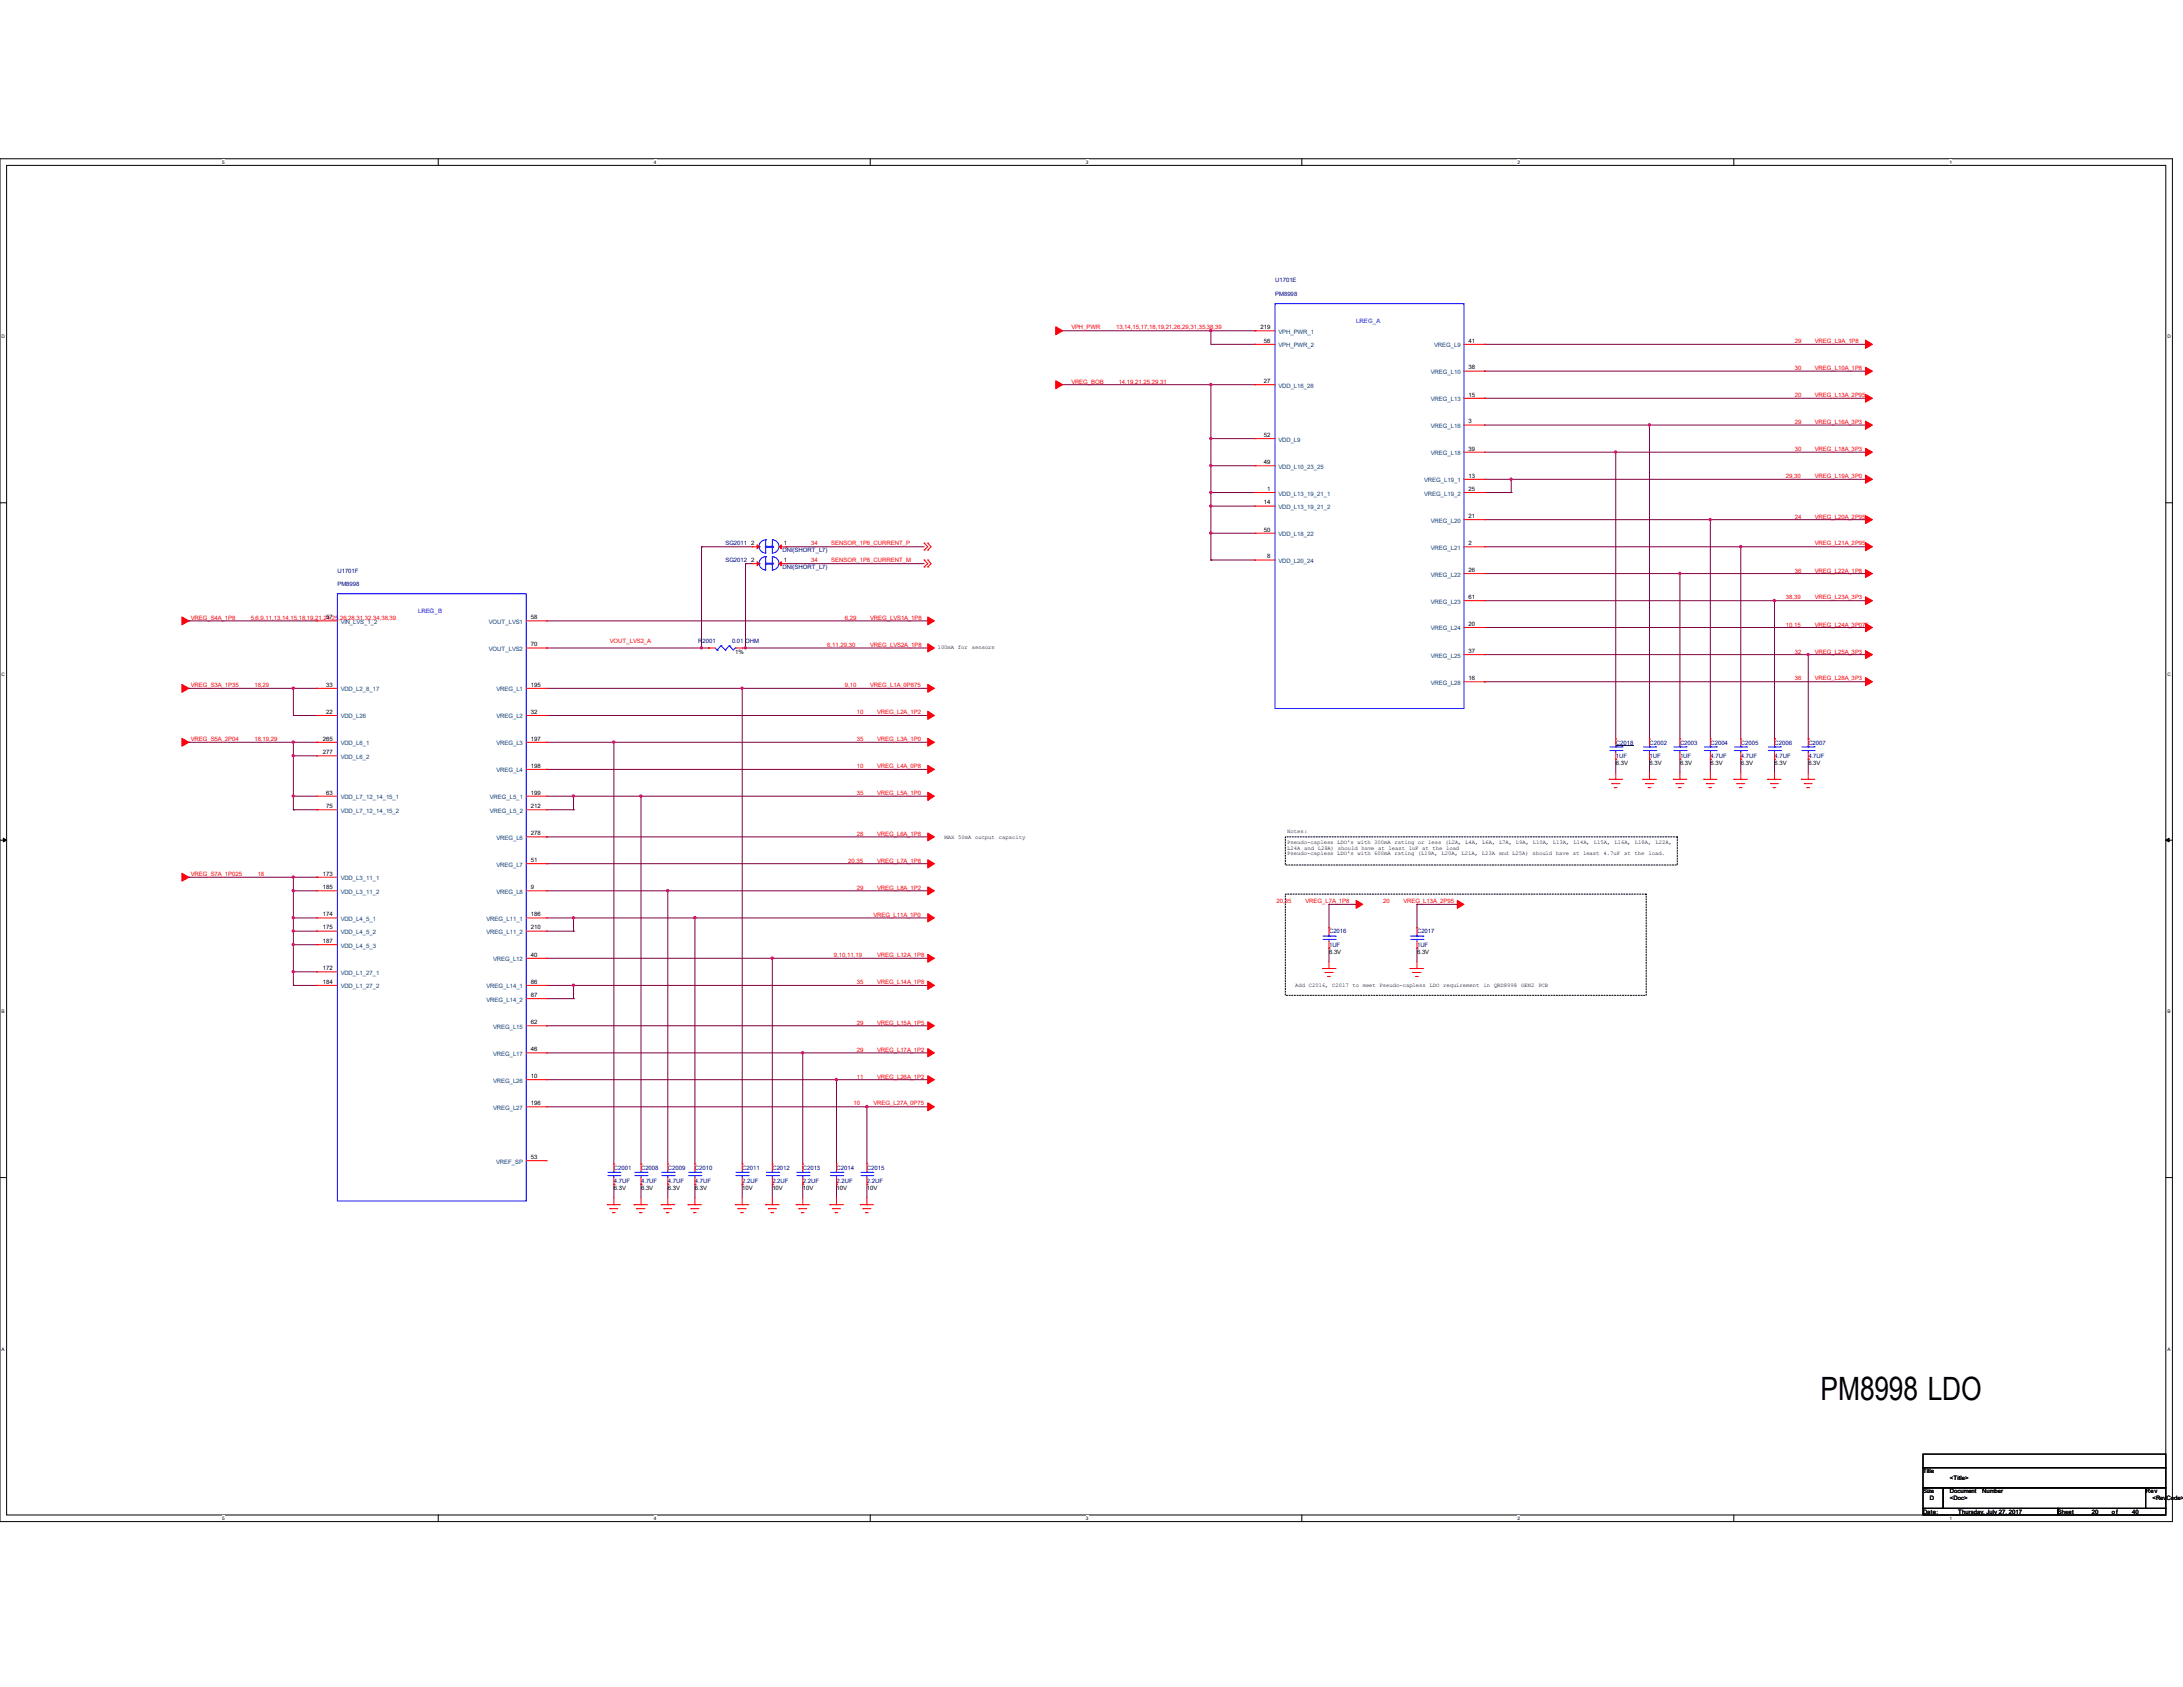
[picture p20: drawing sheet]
<svg xmlns="http://www.w3.org/2000/svg" width="279mm" height="216mm" viewBox="0 0 279 216" stroke-linecap="round" stroke-linejoin="round" font-family="sans-serif">
<defs><g id="words">
<text font-size="4.1" x="233" y="179.2">PM8998 LDO</text>
<g font-size=".8" fill="#000080">
<text x="163.2" y="36.2">U1701E</text>
<text x="163.2" y="37.8">PM8998</text>
<text x="92.8" y="72">SG2012</text>
<text x="92.8" y="69.8">SG2011</text>
<text x="100.2" y="70.7">DNI(SHORT_L7)</text>
<text x="43.2" y="73.3">U1701F</text>
<text x="43.2" y="75">PM8998</text>
<text x="100.2" y="72.9">DNI(SHORT_L7)</text>
<text x="89.4" y="82.3">R2001</text>
<text x="93.7" y="82.3">0.01 OHM</text>
<text x="206.8" y="95.3">C2018</text>
<text x="211.1" y="95.3">C2002</text>
<text x="215" y="95.3">C2003</text>
<text x="218.9" y="95.3">C2004</text>
<text x="222.8" y="95.3">C2005</text>
<text x="227.1" y="95.3">C2006</text>
<text x="231.4" y="95.3">C2007</text>
<text x="206.8" y="97">1UF</text>
<text x="211.1" y="97">1UF</text>
<text x="215" y="97">1UF</text>
<text x="218.9" y="97">4.7UF</text>
<text x="222.8" y="97">4.7UF</text>
<text x="227.1" y="97">4.7UF</text>
<text x="231.4" y="97">4.7UF</text>
<text x="170.1" y="119.5">C2016</text>
<text x="181.4" y="119.5">C2017</text>
<text x="170.1" y="121.2">1UF</text>
<text x="181.4" y="121.2">1UF</text>
<text x="78.6" y="149.7">C2001</text>
<text x="82" y="149.7">C2008</text>
<text x="85.5" y="149.7">C2009</text>
<text x="88.9" y="149.7">C2010</text>
<text x="95" y="149.7">C2011</text>
<text x="98.9" y="149.7">C2012</text>
<text x="102.7" y="149.7">C2013</text>
<text x="107.1" y="149.7">C2014</text>
<text x="111" y="149.7">C2015</text>
<text x="78.6" y="151.4">4.7UF</text>
<text x="82" y="151.4">4.7UF</text>
<text x="85.5" y="151.4">4.7UF</text>
<text x="88.9" y="151.4">4.7UF</text>
<text x="95" y="151.4">2.2UF</text>
<text x="98.9" y="151.4">2.2UF</text>
<text x="102.7" y="151.4">2.2UF</text>
<text x="107.1" y="151.4">2.2UF</text>
<text x="111" y="151.4">2.2UF</text>
</g>
<g font-size=".8" fill="#00f">
<text x="173.6" y="41.3">LREG_A</text>
<text x="53.5" y="78.4">LREG_B</text>
</g>
<g font-size=".8" fill="#f00">
<text x="137.1" y="42.2">VPH_PWR</text>
<text x="142.8" y="42.2">13,14,15,17,18,19,21,26,29,31,35,38,39</text>
<text x="229.7" y="43.9">29</text>
<text x="229.7" y="47.4">30</text>
<text x="232.3" y="43.9">VREG_L9A_1P8</text>
<text x="232.3" y="47.4">VREG_L10A_1P8</text>
<text x="137.1" y="49.1">VREG_BOB</text>
<text x="143.2" y="49.1">14,19,21,25,29,31</text>
<text x="229.7" y="50.8">20</text>
<text x="232.3" y="50.8">VREG_L13A_2P95</text>
<text x="229.7" y="54.3">29</text>
<text x="229.7" y="57.7">30</text>
<text x="232.3" y="54.3">VREG_L16A_3P3</text>
<text x="232.3" y="57.7">VREG_L18A_3P3</text>
<text x="228.6" y="61.2">29,30</text>
<text x="232.3" y="61.2">VREG_L19A_3P0</text>
<text x="103.8" y="69.7">34</text>
<text x="103.8" y="71.9">34</text>
<text x="106.4" y="69.7">SENSOR_1P8_CURRENT_P</text>
<text x="106.4" y="71.9">SENSOR_1P8_CURRENT_M</text>
<text x="229.7" y="66.4">24</text>
<text x="232.3" y="66.4">VREG_L20A_2P95</text>
<text x="232.3" y="69.8">VREG_L21A_2P95</text>
<text x="228.6" y="76.7">38,39</text>
<text x="229.7" y="73.3">36</text>
<text x="232.3" y="73.3">VREG_L22A_1P8</text>
<text x="232.3" y="76.7">VREG_L23A_3P3</text>
<text x="24.4" y="79.3">VREG_S4A_1P8</text>
<text x="32.1" y="79.3">5,6,9,11,13,14,15,18,19,21,24,25,26,28,31,32,34,38,39</text>
<text x="78.1" y="82.3">VOUT_LVS2_A</text>
<text x="105.9" y="82.8">6,11,29,30</text>
<text x="108.1" y="79.3">6,29</text>
<text x="111.4" y="79.3">VREG_LVS1A_1P8</text>
<text x="111.4" y="82.8">VREG_LVS2A_1P8</text>
<text x="228.6" y="80.2">10,15</text>
<text x="229.7" y="83.7">32</text>
<text x="232.3" y="80.2">VREG_L24A_3P075</text>
<text x="232.3" y="83.7">VREG_L25A_3P3</text>
<text x="24.4" y="88">VREG_S3A_1P35</text>
<text x="32.6" y="88">18,29</text>
<text x="108.1" y="88">9,10</text>
<text x="111.4" y="88">VREG_L1A_0P875</text>
<text x="229.7" y="87.1">36</text>
<text x="232.3" y="87.1">VREG_L28A_3P3</text>
<text x="24.4" y="94.9">VREG_S5A_2P04</text>
<text x="32.6" y="94.9">18,19,29</text>
<text x="109.6" y="91.4">10</text>
<text x="109.6" y="94.9">35</text>
<text x="112.3" y="91.4">VREG_L2A_1P2</text>
<text x="112.3" y="94.9">VREG_L3A_1P0</text>
<text x="109.6" y="98.3">10</text>
<text x="109.6" y="101.8">35</text>
<text x="112.3" y="98.3">VREG_L4A_0P8</text>
<text x="112.3" y="101.8">VREG_L5A_1P0</text>
<text x="109.6" y="106.9">28</text>
<text x="112.3" y="106.9">VREG_L6A_1P8</text>
<text x="24.4" y="112.1">VREG_S7A_1P025</text>
<text x="33" y="112.1">18</text>
<text x="108.5" y="110.4">20,35</text>
<text x="109.6" y="113.9">29</text>
<text x="112.3" y="110.4">VREG_L7A_1P8</text>
<text x="112.3" y="113.9">VREG_L8A_1P2</text>
<text x="111.8" y="117.3">VREG_L11A_1P0</text>
<text x="163.4" y="115.6">20,35</text>
<text x="167.1" y="115.6">VREG_L7A_1P8</text>
<text x="177" y="115.6">20</text>
<text x="179.6" y="115.6">VREG_L13A_2P95</text>
<text x="106.7" y="122.5">9,10,11,19</text>
<text x="109.6" y="125.9">35</text>
<text x="112.3" y="122.5">VREG_L12A_1P8</text>
<text x="112.3" y="125.9">VREG_L14A_1P8</text>
<text x="109.6" y="131.1">29</text>
<text x="112.3" y="131.1">VREG_L15A_1P5</text>
<text x="109.6" y="134.6">29</text>
<text x="112.3" y="134.6">VREG_L17A_1P2</text>
<text x="109.2" y="141.5">10</text>
<text x="109.6" y="138">11</text>
<text x="111.8" y="141.5">VREG_L27A_0P75</text>
<text x="112.3" y="138">VREG_L26A_1P2</text>
</g>
<g font-size=".8">
<text x="161.3" y="42.1">219</text>
<text x="161.8" y="43.9">56</text>
<text x="188" y="43.9">41</text>
<text x="188" y="47.3">38</text>
<text x="161.8" y="49">27</text>
<text x="188" y="50.8">15</text>
<text x="161.8" y="55.9">52</text>
<text x="161.8" y="59.4">49</text>
<text x="188" y="54.2">3</text>
<text x="188" y="57.7">39</text>
<text x="161.8" y="64.6">14</text>
<text x="162.2" y="62.8">1</text>
<text x="188" y="61.1">13</text>
<text x="188" y="62.8">25</text>
<text x="96.1" y="71.9">2</text>
<text x="96.1" y="69.8">2</text>
<text x="100.3" y="71.9">1</text>
<text x="100.3" y="69.8">1</text>
<text x="161.8" y="68">50</text>
<text x="162.2" y="71.5">8</text>
<text x="188" y="66.3">21</text>
<text x="188" y="69.8">2</text>
<text x="188" y="73.2">26</text>
<text x="188" y="76.7">61</text>
<text x="41.7" y="79.2">57</text>
<text x="67.9" y="79.2">58</text>
<text x="67.9" y="82.7">70</text>
<text x="94.1" y="83.7">1%</text>
<text x="188" y="80.1">20</text>
<text x="188" y="83.6">37</text>
<text x="41.7" y="87.9">33</text>
<text x="67.9" y="87.9">195</text>
<text x="188" y="87">16</text>
<text x="41.3" y="94.8">265</text>
<text x="41.7" y="91.4">22</text>
<text x="67.9" y="91.4">32</text>
<text x="67.9" y="94.8">197</text>
<text x="41.3" y="96.5">277</text>
<text x="41.7" y="101.7">63</text>
<text x="67.9" y="98.3">198</text>
<text x="67.9" y="101.7">199</text>
<text x="206.8" y="97.9">6.3V</text>
<text x="211.1" y="97.9">6.3V</text>
<text x="215" y="97.9">6.3V</text>
<text x="218.9" y="97.9">6.3V</text>
<text x="222.8" y="97.9">6.3V</text>
<text x="227.1" y="97.9">6.3V</text>
<text x="231.4" y="97.9">6.3V</text>
<text x="41.7" y="103.4">75</text>
<text x="67.9" y="103.4">212</text>
<text x="67.9" y="106.9">278</text>
<text x="41.3" y="112.1">173</text>
<text x="41.3" y="113.8">185</text>
<text x="67.9" y="110.3">51</text>
<text x="67.9" y="113.8">9</text>
<text x="41.3" y="117.3">174</text>
<text x="41.3" y="119">175</text>
<text x="67.9" y="117.3">186</text>
<text x="67.9" y="119">210</text>
<text x="41.3" y="120.7">187</text>
<text x="41.3" y="124.2">172</text>
<text x="41.3" y="125.9">184</text>
<text x="67.9" y="122.4">40</text>
<text x="67.9" y="125.9">86</text>
<text x="170.1" y="122">6.3V</text>
<text x="181.4" y="122">6.3V</text>
<text x="67.9" y="127.6">87</text>
<text x="67.9" y="131.1">62</text>
<text x="67.9" y="134.5">46</text>
<text x="67.9" y="138">10</text>
<text x="67.9" y="141.4">196</text>
<text x="67.9" y="148.3">53</text>
<text x="78.6" y="152.3">6.3V</text>
<text x="82" y="152.3">6.3V</text>
<text x="85.5" y="152.3">6.3V</text>
<text x="88.9" y="152.3">6.3V</text>
<text x="95" y="152.3">10V</text>
<text x="98.9" y="152.3">10V</text>
<text x="102.7" y="152.3">10V</text>
<text x="107.1" y="152.3">10V</text>
<text x="111" y="152.3">10V</text>
<text x="246.1" y="188.6">Title</text>
<text x="246.1" y="191.1">Size</text>
<text x="249.6" y="191.1">Document</text>
<text x="249.6" y="189.4">&lt;Title&gt;</text>
<text x="253.7" y="191.1">Number</text>
<text x="274.6" y="191.1">Rev</text>
<text x="246.1" y="193.8">Date:</text>
<text x="247" y="192">D</text>
<text x="249.6" y="192">&lt;Doc&gt;</text>
<text x="250.6" y="193.8">Thursday, July 27, 2017</text>
<text x="263.4" y="193.8">Sheet</text>
<text x="267.7" y="193.8">20</text>
<text x="270.3" y="193.8">of</text>
<text x="272.9" y="193.8">40</text>
<text x="275.5" y="192">&lt;RevCode&gt;</text>
</g>
<g font-size=".8" fill="#004080">
<text x="163.6" y="42.7">VPH_PWR_1</text>
<text x="163.6" y="44.4">VPH_PWR_2</text>
<text x="183.1" y="47.9">VREG_L10</text>
<text x="183.6" y="44.4">VREG_L9</text>
<text x="163.6" y="49.6">VDD_L16_28</text>
<text x="183.1" y="51.3">VREG_L13</text>
<text x="163.6" y="56.5">VDD_L9</text>
<text x="163.6" y="60">VDD_L10_23_25</text>
<text x="183.1" y="54.8">VREG_L16</text>
<text x="183.1" y="58.3">VREG_L18</text>
<text x="163.6" y="63.4">VDD_L13_19_21_1</text>
<text x="163.6" y="65.2">VDD_L13_19_21_2</text>
<text x="182.3" y="61.7">VREG_L19_1</text>
<text x="182.3" y="63.4">VREG_L19_2</text>
<text x="163.6" y="68.6">VDD_L18_22</text>
<text x="183.1" y="66.9">VREG_L20</text>
<text x="183.1" y="70.4">VREG_L21</text>
<text x="163.6" y="72.1">VDD_L20_24</text>
<text x="183.1" y="73.8">VREG_L22</text>
<text x="183.1" y="77.3">VREG_L23</text>
<text x="43.6" y="79.8">VIN_LVS_1_2</text>
<text x="62.6" y="79.8">VOUT_LVS1</text>
<text x="62.6" y="83.3">VOUT_LVS2</text>
<text x="183.1" y="80.7">VREG_L24</text>
<text x="43.6" y="88.5">VDD_L2_8_17</text>
<text x="63.5" y="88.5">VREG_L1</text>
<text x="183.1" y="84.2">VREG_L25</text>
<text x="183.1" y="87.6">VREG_L28</text>
<text x="43.6" y="91.9">VDD_L26</text>
<text x="43.6" y="95.4">VDD_L6_1</text>
<text x="63.5" y="91.9">VREG_L2</text>
<text x="63.5" y="95.4">VREG_L3</text>
<text x="43.6" y="97.1">VDD_L6_2</text>
<text x="63.5" y="98.8">VREG_L4</text>
<text x="43.6" y="102.3">VDD_L7_12_14_15_1</text>
<text x="43.6" y="104">VDD_L7_12_14_15_2</text>
<text x="62.7" y="102.3">VREG_L5_1</text>
<text x="62.7" y="104">VREG_L5_2</text>
<text x="63.5" y="107.5">VREG_L6</text>
<text x="43.6" y="112.6">VDD_L3_11_1</text>
<text x="63.5" y="110.9">VREG_L7</text>
<text x="43.6" y="114.4">VDD_L3_11_2</text>
<text x="43.6" y="117.9">VDD_L4_5_1</text>
<text x="43.6" y="119.5">VDD_L4_5_2</text>
<text x="62.3" y="117.9">VREG_L11_1</text>
<text x="62.3" y="119.5">VREG_L11_2</text>
<text x="63.5" y="114.4">VREG_L8</text>
<text x="43.6" y="121.3">VDD_L4_5_3</text>
<text x="43.6" y="124.8">VDD_L1_27_1</text>
<text x="63.1" y="123">VREG_L12</text>
<text x="43.6" y="126.5">VDD_L1_27_2</text>
<text x="62.3" y="126.5">VREG_L14_1</text>
<text x="62.3" y="128.2">VREG_L14_2</text>
<text x="63.1" y="131.7">VREG_L15</text>
<text x="63.1" y="135.1">VREG_L17</text>
<text x="63.1" y="138.6">VREG_L26</text>
<text x="63.1" y="142">VREG_L27</text>
<text x="63.5" y="148.9">VREF_SP</text>
</g>
<g font-size=".7">
<text x="120" y="83.1">100mA for sensors</text>
<text x="120.9" y="107.3">MAX 50mA output capacity</text>
<text x="164.8" y="106.6">Notes:</text>
<text x="164.8" y="108">Pseudo-capless LDO's with 300mA rating or less (L2A, L4A, L6A, L7A, L9A, L10A, L13A,</text>
<text x="164.8" y="108.8">L24A and L28A) should have at least 1uF at the load</text>
<text x="164.8" y="109.5">Pseudo-capless LDO's with 600mA rating (L19A, L20A, L21A, L23A and L25A) should have at least 4.7uF at the load.</text>
<text x="201.4" y="108">L14A,</text>
<text x="204" y="108">L15A,</text>
<text x="206.6" y="108">L16A,</text>
<text x="209.3" y="108">L18A, L22A,</text>
<text x="165.8" y="126.3">Add C2016, C2017 to meet Pseudo-capless LDO requirement in QRD8998 GEN2 PCB</text>
</g>
<g font-size=".6">
<text x="28.4" y="21">5</text>
<text x="83.7" y="21">4</text>
<text x="139" y="21">3</text>
<text x="194.2" y="21">2</text>
<text x="249.5" y="21">1</text>
<text x=".2" y="43.3">D</text>
<text x="277.4" y="43.3">D</text>
<text x=".2" y="86.5">C</text>
<text x="277.4" y="86.5">C</text>
<text x=".2" y="129.7">B</text>
<text x="277.4" y="129.7">B</text>
<text x=".2" y="172.8">A</text>
<text x="277.4" y="172.8">A</text>
<text x="28.4" y="194.5">5</text>
<text x="83.7" y="194.5">4</text>
<text x="139" y="194.5">3</text>
<text x="194.2" y="194.5">2</text>
<text x="249.5" y="194.5">1</text>
</g>
</g></defs>
<path d="M0 20.3h278v174.4h-278zM.8 21.2h276.4v172.7h-276.4z" fill="none" stroke="#000" stroke-width=".13"/>
<g fill="#fff">
<path d="M28.4 20.4h.3v.7h-.3z"/>
<path d="M28.4 194h.3v.6h-.3z"/>
</g>
<path d="M56.1 20.3v.9M56.1 193.9v.8" fill="none" stroke="#000" stroke-width=".13"/>
<g fill="#fff">
<path d="M83.7 20.4h.3v.7h-.3z"/>
<path d="M83.7 194h.3v.6h-.3z"/>
</g>
<path d="M111.4 20.3v.9M111.4 193.9v.8" fill="none" stroke="#000" stroke-width=".13"/>
<g fill="#fff">
<path d="M139 20.4h.3v.7h-.3z"/>
<path d="M139 194h.3v.6h-.3z"/>
</g>
<path d="M166.6 20.3v.9M166.6 193.9v.8" fill="none" stroke="#000" stroke-width=".13"/>
<g fill="#fff">
<path d="M194.2 20.4h.3v.7h-.3z"/>
<path d="M194.2 194h.3v.6h-.3z"/>
</g>
<path d="M221.9 20.3v.9M221.9 193.9v.8" fill="none" stroke="#000" stroke-width=".13"/>
<g fill="#fff">
<path d="M249.5 20.4h.3v.7h-.3z"/>
<path d="M249.5 194h.3v.6h-.3z"/>
<path d="M.2 42.8h.4v.6h-.4z"/>
<path d="M277.4 42.8h.4v.6h-.4z"/>
<path d="M.2 85.9h.4v.7h-.4z"/>
<path d="M277.4 85.9h.4v.7h-.4z"/>
</g>
<path d="M0 64.3h.8M277.2 64.3h.8" fill="none" stroke="#000" stroke-width=".13"/>
<g fill="#fff">
<path d="M.2 129.1h.4v.7h-.4z"/>
<path d="M277.4 129.1h.4v.7h-.4z"/>
</g>
<path d="M0 107.5h.8M277.2 107.5h.8" fill="none" stroke="#000" stroke-width=".13"/>
<path d="M.4 107.3l.4 .2-.4 .2zM277.2 107.5l.4-.2v.4z" fill="#000" stroke="#000" stroke-width=".13"/>
<g fill="#fff">
<path d="M.2 172.3h.4v.7h-.4z"/>
<path d="M277.4 172.3h.4v.7h-.4z"/>
</g>
<path d="M164.5 107.1h50.2v3.6h-50.2zM164.5 114.4h46.2v13h-46.2zM0 150.7h.8M277.2 150.7h.8M246.1 186.1h31.1v1.7h-31.1zM246.1 187.8h31.1v2.6h-31.1zM246.1 190.4h2.6v2.6h-2.6zM246.1 193h17.3v.9h-17.3zM248.7 190.4h25.9v2.6h-25.9zM263.4 193h13.8v.9h-13.8zM274.6 190.4h2.6v2.6h-2.6z" fill="none" stroke="#000" stroke-width=".13"/>
<g fill="none" stroke="#800040" stroke-width=".13">
<path d="M136 42.3h24.6M136 49.2h24.6M155 42.3h.1M155 49.2h.1M155 56.1h.1M155 59.6h.1M155 42.3v1.8h5.6M155 49.2v22.5M155 56.1h5.6M155 59.6h5.6M160.6 44.1h.1M160.6 42.3h.1"/>
<path d="M160.6 49.2h.1M190 44.1h.1M190 47.5h.1M190 51h.1M190 44.1h48.8M190 47.5h48.8M190 51h48.8M190 54.4h48.8M190 57.9h48.8M206.8 57.9h.1M206.8 57.9v36.7M211.1 54.4h.1"/>
<path d="M211.1 54.4v40.2M238.8 54.4h.1M238.8 57.9h.1M24.2 79.5h.1M24.2 79.5h16.4M69.9 79.5h48.8M89.8 70h.1M89.8 70h6.5M89.8 70v12.9M95.4 72.1h.1M95.4 72.1h.9M95.4 72.1v10.8"/>
<path d="M100.6 70h.1M100.6 72.1h.1M100.6 70h17.7M100.6 72.1h17.7M118.7 79.5h.1M155 71.7h.1M155 63h.1M155 64.8h.1M155 68.2h.1M155 63h5.6M155 71.7h5.6M155 64.8h5.6"/>
<path d="M155 68.2h5.6M190 61.3h48.8M190 66.5h48.8M190 70h48.8M190 73.4h48.8M190 76.9h48.8M190 63h3.4M193.4 61.3h.1M193.4 63h.1M193.4 61.3v1.7M215 73.4h.1M215 73.4v21.2"/>
<path d="M218.9 66.5h.1M218.9 66.5v28.1M222.8 70h.1M222.8 70v24.6M227.1 76.9h.1M227.1 76.9v17.7M238.8 61.3h.1M238.8 73.4h.1M238.8 66.5h.1M238.8 70h.1M238.8 76.9h.1M24.2 88.1h.1"/>
<path d="M24.2 95h.1M24.2 88.1h16.4M24.2 95h16.4M37.5 91.6h.1M37.5 88.1h.1M37.5 96.7h.1M37.5 91.6h3.1M37.5 88.1v3.5M37.5 95v8.6M37.5 96.7h3.1M40.6 88.1h.1M40.6 95h.1"/>
<path d="M69.9 91.6h.1M69.9 98.5h.1M69.9 88.1h48.8M69.9 95h48.8M69.9 91.6h48.8M69.9 98.5h48.8M69.9 82.9h20.8M78.6 95h.1M78.6 95v54M89.8 82.9h.1M90.7 82.9h.1M95 88.1h.1"/>
<path d="M95 88.1v60.9M95 82.9h23.7M95.4 82.9h.1M118.7 95h.1M118.7 88.1h.1M118.7 82.9h.1M190 80.3h.1M190 87.2h.1M190 80.3h48.8M190 83.8h48.8M190 87.2h48.8M206.8 97.2h.1"/>
<path d="M206.8 97.2v1.7M211.1 97.2h.1M211.1 97.2v1.7M215 97.2h.1M215 97.2v1.7M218.9 97.2h.1M218.9 97.2v1.7M222.8 97.2h.1M222.8 97.2v1.7M227.1 94.6h.1M227.1 97.2h.1M227.1 97.2v1.7"/>
<path d="M231.4 83.8h.1M231.4 94.6h.1M231.4 97.2h.1M231.4 83.8v10.8M231.4 97.2v1.7M238.8 83.8h.1M24.2 112.3h.1M24.2 112.3h16.4M37.5 103.6h.1M37.5 101.9h.1M37.5 114h.1M37.5 119.2h.1"/>
<path d="M37.5 117.5h.1M37.5 101.9h3.1M37.5 114h3.1M37.5 117.5h3.1M37.5 112.3v13.8M37.5 103.6h3.1M37.5 119.2h3.1M40.6 112.3h.1M69.9 107.1h.1M69.9 110.5h.1M69.9 101.9h48.8M69.9 107.1h48.8"/>
<path d="M69.9 110.5h48.8M69.9 114h48.8M69.9 117.5h48.8M69.9 103.6h3.5M69.9 119.2h3.5M73.4 101.9h.1M73.4 117.5h.1M73.4 103.6h.1M73.4 119.2h.1M73.4 101.9v1.7M73.4 117.5v1.7M82 101.9h.1"/>
<path d="M82 101.9v47.1M85.5 114h.1M85.5 114v35M88.9 117.5h.1M88.9 117.5v31.5M118.7 101.9h.1M118.7 114h.1M118.7 117.5h.1M170.1 115.7h.1M170.1 115.7v3M170.1 115.7h3.5M181.4 115.7h.1"/>
<path d="M181.4 115.7h5.1M181.4 115.7v3M37.5 126.1h.1M37.5 124.4h.1M37.5 120.9h.1M37.5 126.1h3.1M37.5 124.4h3.1M37.5 120.9h3.1M69.9 131.3h.1M69.9 122.6h48.8M69.9 126.1h48.8M69.9 131.3h48.8"/>
<path d="M69.9 134.7h48.8M69.9 138.2h48.8M69.9 127.8h3.5M73.4 126.1h.1M73.4 127.8h.1M73.4 126.1v1.7M98.8 122.6h.1M98.8 122.6v26.4M102.7 134.7h.1M102.7 134.7v14.3M107.1 138.2h.1M107.1 138.2v10.8"/>
<path d="M118.7 126.1h.1M118.7 122.6h.1M118.7 134.7h.1M118.7 138.2h.1M170.1 121.3h.1M170.1 121.3v1.8M181.4 121.3h.1M181.4 121.3v1.8M69.9 141.6h48.8M78.6 151.6h.1M78.6 151.6v1.7M82 151.6h.1"/>
<path d="M82 151.6v1.7M85.5 151.6h.1M85.5 151.6v1.7M88.9 151.6h.1M88.9 151.6v1.7M95 151.6h.1M95 151.6v1.7M98.8 151.6h.1M98.8 151.6v1.7M102.7 151.6h.1M102.7 151.6v1.7M107.1 151.6h.1"/>
<path d="M107.1 151.6v1.7M111 151.6h.1M111 141.6h.1M111 141.6v7.4M111 151.6v1.7M118.7 141.6h.1"/>
</g>
<g fill="#f0f" stroke="#f0f" stroke-width=".13">
<circle cx="37.5" cy="88.1" r=".15"/>
<circle cx="37.5" cy="95" r=".15"/>
<circle cx="37.5" cy="112.2" r=".15"/>
<circle cx="73.4" cy="101.9" r=".15"/>
<circle cx="85.5" cy="114" r=".15"/>
<circle cx="73.4" cy="117.5" r=".15"/>
<circle cx="98.8" cy="122.6" r=".15"/>
<circle cx="73.4" cy="126.1" r=".15"/>
<circle cx="102.7" cy="134.7" r=".15"/>
<circle cx="107" cy="138.2" r=".15"/>
<circle cx="110.9" cy="141.6" r=".15"/>
<circle cx="37.5" cy="96.7" r=".15"/>
<circle cx="37.5" cy="101.9" r=".15"/>
<circle cx="37.5" cy="114" r=".15"/>
<circle cx="37.5" cy="124.4" r=".15"/>
<circle cx="37.5" cy="119.1" r=".15"/>
<circle cx="37.5" cy="120.9" r=".15"/>
<circle cx="37.5" cy="117.5" r=".15"/>
<circle cx="78.5" cy="95" r=".15"/>
<circle cx="82" cy="101.9" r=".15"/>
<circle cx="88.9" cy="117.5" r=".15"/>
<circle cx="95" cy="88.1" r=".15"/>
<circle cx="218.9" cy="66.5" r=".15"/>
<circle cx="222.8" cy="70" r=".15"/>
<circle cx="215" cy="73.4" r=".15"/>
<circle cx="227.1" cy="76.9" r=".15"/>
<circle cx="231.4" cy="83.8" r=".15"/>
<circle cx="193.4" cy="61.3" r=".15"/>
<circle cx="211.1" cy="54.4" r=".15"/>
<circle cx="155" cy="42.3" r=".15"/>
<circle cx="155" cy="49.2" r=".15"/>
<circle cx="155" cy="56.1" r=".15"/>
<circle cx="155" cy="59.6" r=".15"/>
<circle cx="155" cy="63" r=".15"/>
<circle cx="155" cy="64.7" r=".15"/>
<circle cx="155" cy="68.2" r=".15"/>
<circle cx="89.8" cy="82.9" r=".15"/>
<circle cx="95.4" cy="82.9" r=".15"/>
<circle cx="206.8" cy="57.8" r=".15"/>
</g>
<g fill="none" stroke="#f00" stroke-width=".13">
<path d="M160.6 42.3h.1M160.6 44.1h.1M160.6 49.2h.1M160.6 56.1h.1M160.6 59.6h.1M160.6 42.3h2.6M160.6 44.1h2.6M160.6 49.2h2.6M160.6 56.1h2.6M160.6 59.6h2.6M187.4 44.1h2.6M187.4 47.5h2.6"/>
<path d="M187.4 51h2.6M187.4 54.4h2.6M187.4 57.9h2.6M190 44.1h.1M190 47.5h.1M190 51h.1M190 54.4h.1M190 57.9h.1M40.6 79.5h.1M40.6 79.5h2.6M67.4 79.5h2.5M69.9 79.5h.1"/>
<path d="M96.3 72.1h.1M96.3 70h.1M96.3 70h.9M96.3 72.1h.9M99.7 70h.9M99.7 72.1h.9M100.6 72.1h.1M100.6 70h.1M118.3 70.4h.1M118.3 69.5h.1M118.3 72.6h.1M118.3 71.7h.1"/>
<path d="M118.3 69.5l.4 .5-.4 .4M118.3 71.7l.4 .4-.4 .5M118.7 70.4h.1M118.7 69.5h.1M118.7 72.6h.1M118.7 71.7h.1M118.7 69.5l.5 .5-.5 .4M118.7 71.7l.5 .4-.5 .5M160.6 63h.1M160.6 64.8h.1M160.6 68.2h.1M160.6 71.7h.1"/>
<path d="M160.6 63h2.6M160.6 64.8h2.6M160.6 68.2h2.6M160.6 71.7h2.6M187.4 63h2.6M187.4 61.3h2.6M187.4 66.5h2.6M187.4 70h2.6M187.4 73.4h2.6M187.4 76.9h2.6M190 61.3h.1M190 63h.1"/>
<path d="M190 66.5h.1M190 70h.1M190 73.4h.1M190 76.9h.1M40.6 88.1h.1M40.6 91.6h.1M40.6 95h.1M40.6 96.7h.1M40.6 88.1h2.6M40.6 91.6h2.6M40.6 95h2.6M40.6 96.7h2.6"/>
<path d="M67.4 88.1h2.5M67.4 91.6h2.5M67.4 95h2.5M67.4 82.9h2.5M67.4 98.5h2.5M69.9 82.9h.1M69.9 88.1h.1M69.9 91.6h.1M69.9 95h.1M69.9 98.5h.1M90.7 82.9h.1M90.7 82.9h.8"/>
<path d="M94.1 82.9h.9M95 82.9h.1M187.4 80.3h2.6M187.4 83.8h2.6M187.4 87.2h2.6M190 80.3h.1M190 83.8h.1M190 87.2h.1M206 99.7h.1M206 99.7h1.7M206.8 99.7h.1M206.8 94.6h.1"/>
<path d="M206.8 97.2h.1M206.8 94.6v.8M206.8 96.3v.9M206.8 98.9v.8M210.3 99.7h.1M210.3 99.7h1.7M211.1 99.7h.1M211.1 94.6h.1M211.1 97.2h.1M211.1 94.6v.8M211.1 96.3v.9M211.1 98.9v.8"/>
<path d="M214.2 99.7h.1M214.2 99.7h1.7M215 99.7h.1M215 94.6h.1M215 97.2h.1M215 94.6v.8M215 96.3v.9M215 98.9v.8M218.1 99.7h.1M218.1 99.7h1.7M218.9 99.7h.1M218.9 94.6h.1"/>
<path d="M218.9 97.2h.1M218.9 94.6v.8M218.9 96.3v.9M218.9 98.9v.8M221.9 99.7h.1M221.9 99.7h1.7M222.8 99.7h.1M222.8 94.6h.1M222.8 97.2h.1M222.8 94.6v.8M222.8 96.3v.9M222.8 98.9v.8"/>
<path d="M226.2 99.7h.1M226.2 99.7h1.8M227.1 99.7h.1M227.1 94.6h.1M227.1 97.2h.1M227.1 94.6v.8M227.1 96.3v.9M227.1 98.9v.8M230.5 99.7h.1M230.5 99.7h1.8M231.4 99.7h.1M231.4 94.6h.1"/>
<path d="M231.4 97.2h.1M231.4 94.6v.8M231.4 96.3v.9M231.4 98.9v.8M40.6 101.9h.1M40.6 103.6h.1M40.6 112.3h.1M40.6 114h.1M40.6 117.5h.1M40.6 119.2h.1M40.6 101.9h2.6M40.6 103.6h2.6"/>
<path d="M40.6 112.3h2.6M40.6 114h2.6M40.6 117.5h2.6M40.6 119.2h2.6M67.4 101.9h2.5M67.4 103.6h2.5M67.4 114h2.5M67.4 117.5h2.5M67.4 119.2h2.5M67.4 107.1h2.5M67.4 110.5h2.5M69.9 101.9h.1"/>
<path d="M69.9 103.6h.1M69.9 107.1h.1M69.9 110.5h.1M69.9 114h.1M69.9 117.5h.1M69.9 119.2h.1M170.1 118.7h.1M170.1 118.7v.9M181.4 118.7h.1M181.4 118.7v.9M206.3 100.3h.1M206.3 100.3h1"/>
<path d="M206.6 100.8h.1M206.6 100.8h.4M210.6 100.3h.1M210.6 100.3h1.1M210.9 100.8h.1M210.9 100.8h.4M214.5 100.3h.1M214.5 100.3h1M214.8 100.8h.1M214.8 100.8h.4M218.4 100.3h.1M218.4 100.3h1"/>
<path d="M218.7 100.8h.1M218.7 100.8h.4M222.3 100.3h.1M222.3 100.3h1M222.6 100.8h.1M222.6 100.8h.4M226.6 100.3h.1M226.6 100.3h1M226.9 100.8h.1M226.9 100.8h.4M230.9 100.3h.1M230.9 100.3h1"/>
<path d="M231.3 100.8h.1M231.3 100.8h.3M40.6 120.9h.1M40.6 124.4h.1M40.6 126.1h.1M40.6 120.9h2.6M40.6 124.4h2.6M40.6 126.1h2.6M67.4 126.1h2.5M67.4 122.6h2.5M67.4 127.8h2.5M67.4 131.3h2.5"/>
<path d="M67.4 134.7h2.5M67.4 138.2h2.5M69.9 122.6h.1M69.9 126.1h.1M69.9 127.8h.1M69.9 131.3h.1M69.9 134.7h.1M69.9 138.2h.1M169.2 124h.1M169.2 124h1.8M169.6 124.5h.1M169.6 124.5h1"/>
<path d="M169.9 125h.1M169.9 125h.4M170.1 124h.1M170.1 121.3h.1M170.1 120.5v.8M170.1 123.1v.9M180.5 124h.1M180.5 124h1.7M180.8 124.5h.1M180.8 124.5h1.1M181.2 125h.1M181.2 125h.3"/>
<path d="M181.4 124h.1M181.4 121.3h.1M181.4 120.5v.8M181.4 123.1v.9M67.4 141.6h2.5M67.4 148.5h2.5M69.9 141.6h.1M69.9 148.5h.1M77.7 154.2h.1M77.7 154.2h1.7M78.1 154.7h.1M78.1 154.7h1"/>
<path d="M78.4 155.2h.1M78.4 155.2h.3M78.6 154.2h.1M78.6 149h.1M78.6 151.6h.1M78.6 149v.9M78.6 150.7v.9M78.6 153.3v.9M81.2 154.2h.1M81.2 154.2h1.7M81.5 154.7h.1M81.5 154.7h1"/>
<path d="M81.9 155.2h.1M81.9 155.2h.3M82 154.2h.1M82 149h.1M82 151.6h.1M82 149v.9M82 150.7v.9M82 153.3v.9M84.6 154.2h.1M84.6 154.2h1.8M85 154.7h.1M85 154.7h1"/>
<path d="M85.3 155.2h.1M85.3 155.2h.3M85.5 154.2h.1M85.5 149h.1M85.5 151.6h.1M85.5 149v.9M85.5 150.7v.9M85.5 153.3v.9M88.1 154.2h.1M88.1 154.2h1.7M88.4 154.7h.1M88.4 154.7h1.1"/>
<path d="M88.8 155.2h.1M88.8 155.2h.3M88.9 154.2h.1M88.9 149h.1M88.9 151.6h.1M88.9 149v.9M88.9 150.7v.9M88.9 153.3v.9M94.1 154.2h.1M94.1 154.2h1.7M94.4 154.7h.1M94.4 154.7h1.1"/>
<path d="M94.8 155.2h.1M94.8 155.2h.4M95 154.2h.1M95 149h.1M95 151.6h.1M95 149v.9M95 150.7v.9M95 153.3v.9M98 154.2h.1M98 154.2h1.7M98.3 154.7h.1M98.3 154.7h1.1"/>
<path d="M98.7 155.2h.1M98.7 155.2h.3M98.8 154.2h.1M98.8 149h.1M98.8 151.6h.1M98.8 149v.9M98.8 150.7v.9M98.8 153.3v.9M101.9 154.2h.1M101.9 154.2h1.7M102.2 154.7h.1M102.2 154.7h1.1"/>
<path d="M102.6 155.2h.1M102.6 155.2h.3M102.7 154.2h.1M102.7 149h.1M102.7 151.6h.1M102.7 149v.9M102.7 150.7v.9M102.7 153.3v.9M106.2 154.2h.1M106.2 154.2h1.7M106.6 154.7h.1M106.6 154.7h1"/>
<path d="M106.9 155.2h.1M106.9 155.2h.3M107.1 154.2h.1M107.1 149h.1M107.1 151.6h.1M107.1 149v.9M107.1 150.7v.9M107.1 153.3v.9M110.1 154.2h.1M110.1 154.2h1.7M110.4 154.7h.1M110.4 154.7h1.1"/>
<path d="M110.8 155.2h.1M110.8 155.2h.3M111 154.2h.1M111 149h.1M111 151.6h.1M111 149v.9M111 150.7v.9M111 153.3v.9"/>
</g>
<g fill="#f00" stroke="#f00" stroke-width=".13">
<path d="M99.7 72.1l.3-.2v.5z"/>
<path d="M96.9 71.9l.3 .2-.3 .3z"/>
<path d="M99.7 70l.3-.3v.5z"/>
<path d="M96.9 69.7l.3 .3-.3 .2z"/>
<path d="M23.3 79l.9 .5-.9 .5z" fill-rule="evenodd"/>
<path d="M23.3 87.6l.9 .5-.9 .5z" fill-rule="evenodd"/>
<path d="M23.3 94.5l.9 .5-.9 .5z" fill-rule="evenodd"/>
<path d="M23.3 111.8l.9 .5-.9 .5z" fill-rule="evenodd"/>
<path d="M118.7 79l.9 .5-.9 .5z" fill-rule="evenodd"/>
<path d="M118.7 82.4l.9 .5-.9 .5z" fill-rule="evenodd"/>
<path d="M118.7 87.6l.9 .5-.9 .5z" fill-rule="evenodd"/>
<path d="M118.7 91l.9 .6-.9 .5z" fill-rule="evenodd"/>
<path d="M118.7 94.5l.9 .5-.9 .5z" fill-rule="evenodd"/>
<path d="M118.7 98l.9 .5-.9 .5z" fill-rule="evenodd"/>
<path d="M118.7 101.4l.9 .5-.9 .5z" fill-rule="evenodd"/>
<path d="M118.7 106.6l.9 .5-.9 .5z" fill-rule="evenodd"/>
<path d="M118.7 110l.9 .5-.9 .6z" fill-rule="evenodd"/>
<path d="M118.7 113.5l.9 .5-.9 .5z" fill-rule="evenodd"/>
<path d="M118.7 116.9l.9 .6-.9 .5z" fill-rule="evenodd"/>
<path d="M118.7 122.1l.9 .5-.9 .5z" fill-rule="evenodd"/>
<path d="M118.7 125.6l.9 .5-.9 .5z" fill-rule="evenodd"/>
<path d="M118.7 130.8l.9 .5-.9 .5z" fill-rule="evenodd"/>
<path d="M118.7 134.2l.9 .5-.9 .6z" fill-rule="evenodd"/>
<path d="M118.7 137.7l.9 .5-.9 .5z" fill-rule="evenodd"/>
<path d="M118.7 141.1l.9 .5-.9 .6z" fill-rule="evenodd"/>
<path d="M238.8 43.5l.8 .6-.8 .5z" fill-rule="evenodd"/>
<path d="M238.8 47l.8 .5-.8 .5z" fill-rule="evenodd"/>
<path d="M238.8 50.5l.8 .5-.8 .5z" fill-rule="evenodd"/>
<path d="M238.8 53.9l.8 .5-.8 .5z" fill-rule="evenodd"/>
<path d="M238.8 57.4l.8 .5-.8 .5z" fill-rule="evenodd"/>
<path d="M238.8 60.8l.8 .5-.8 .5z" fill-rule="evenodd"/>
<path d="M238.8 66l.8 .5-.8 .5z" fill-rule="evenodd"/>
<path d="M238.8 69.4l.8 .6-.8 .5z" fill-rule="evenodd"/>
<path d="M238.8 72.9l.8 .5-.8 .5z" fill-rule="evenodd"/>
<path d="M238.8 76.4l.8 .5-.8 .5z" fill-rule="evenodd"/>
<path d="M238.8 79.8l.8 .5-.8 .6z" fill-rule="evenodd"/>
<path d="M238.8 83.3l.8 .5-.8 .5z" fill-rule="evenodd"/>
<path d="M238.8 86.7l.8 .5-.8 .6z" fill-rule="evenodd"/>
<path d="M135.1 41.8l.9 .5-.9 .5z" fill-rule="evenodd"/>
<path d="M135.1 48.7l.9 .5-.9 .5z" fill-rule="evenodd"/>
<path d="M173.6 115.2l.8 .5-.8 .5z" fill-rule="evenodd"/>
<path d="M186.5 115.2l.9 .5-.9 .5z" fill-rule="evenodd"/>
</g>
<g fill="none" stroke="#00f" stroke-width=".13">
<path d="M163.2 38.9h24.2v51.8h-24.2zM43.2 76h24.2v77.7h-24.2zM97.2 72.1h.1M97.2 70h.1M98 71.2a.85 .85 0 0 0-.8 .9 .85 .85 0 0 0 .8 .8M98 69.1a.85 .85 0 0 0-.8 .8 .85 .85 0 0 0 .8 .9M98 71.2h.1M98 69.1h.1M98 69.1v1.7M98 71.2v1.8M98.8 71.2a.85 .85 0 0 1 .9 .9 .85 .85 0 0 1-.9 .8M98.8 71.2h.1"/>
<path d="M98.8 69.1a.85 .85 0 0 1 .9 .8 .85 .85 0 0 1-.9 .9M98.8 69.1h.1M98.8 69.1v1.7M98.8 71.2v1.8M99.7 72.1h.1M99.7 70h.1M91.5 82.9l.3 .3M91.8 83.2h.1M92.3 82.6h.1M92.3 82.6l.5 .6M92.3 82.6l-.5 .6M92.8 83.2h.1"/>
<path d="M93.3 82.6h.1M93.3 82.6l-.5 .6M93.3 82.6l.6 .6 .2-.3M94.1 82.9h.1M206 96.1h1.6M206 95.6h1.6M206.8 95.6h.1M206.8 96.1h.1M206.8 95.4v.2M206.8 96.1v.2M207.6 96.1h.1M207.6 95.6h.1"/>
<path d="M210.4 96.1h1.5M210.4 95.6h1.5M211.1 95.6h.1M211.1 96.1h.1M211.1 95.4v.2M211.1 96.1v.2M211.9 96.1h.1M211.9 95.6h.1M214.2 96.1h1.6M214.2 95.6h1.6M215 95.6h.1M215 96.1h.1"/>
<path d="M215 95.4v.2M215 96.1v.2M215.8 96.1h.1M215.8 95.6h.1M218.1 96.1h1.6M218.1 95.6h1.6M218.9 95.6h.1M218.9 96.1h.1M218.9 95.4v.2M218.9 96.1v.2M219.7 96.1h.1M219.7 95.6h.1"/>
<path d="M222 96.1h1.6M222 95.6h1.6M222.8 95.6h.1M222.8 96.1h.1M222.8 95.4v.2M222.8 96.1v.2M223.6 96.1h.1M223.6 95.6h.1M226.3 96.1h1.6M226.3 95.6h1.6M227.1 95.6h.1M227.1 96.1h.1"/>
<path d="M227.1 95.4v.2M227.1 96.1v.2M227.9 96.1h.1M227.9 95.6h.1M230.6 96.1h1.6M230.6 95.6h1.6M231.4 95.6h.1M231.4 96.1h.1M231.4 95.4v.2M231.4 96.1v.2M232.2 96.1h.1M232.2 95.6h.1"/>
<path d="M169.3 119.8h1.6M170.1 119.8h.1M170.1 119.6v.2M170.9 119.8h.1M180.6 119.8h1.5M181.4 119.8h.1M181.4 119.6v.2M182.1 119.8h.1M169.3 120.2h1.6M170.1 120.2h.1M170.1 120.2v.3M170.9 120.2h.1"/>
<path d="M180.6 120.2h1.5M181.4 120.2h.1M181.4 120.2v.3M182.1 120.2h.1M77.8 150.5h1.5M77.8 150h1.5M78.6 150h.1M78.6 150.5h.1M78.6 149.9v.1M78.6 150.5v.2M79.3 150.5h.1M79.3 150h.1"/>
<path d="M81.2 150.5h1.6M81.2 150h1.6M82 150h.1M82 150.5h.1M82 149.9v.1M82 150.5v.2M82.8 150.5h.1M82.8 150h.1M84.7 150.5h1.6M84.7 150h1.6M85.5 150h.1M85.5 150.5h.1"/>
<path d="M85.5 149.9v.1M85.5 150.5v.2M86.3 150.5h.1M86.3 150h.1M88.1 150.5h1.6M88.1 150h1.6M88.9 150h.1M88.9 150.5h.1M88.9 149.9v.1M88.9 150.5v.2M89.7 150.5h.1M89.7 150h.1"/>
<path d="M94.2 150.5h1.6M94.2 150h1.6M95 150h.1M95 150.5h.1M95 149.9v.1M95 150.5v.2M95.8 150.5h.1M95.8 150h.1M98.1 150.5h1.6M98.1 150h1.6M98.8 150h.1M98.8 150.5h.1"/>
<path d="M98.8 149.9v.1M98.8 150.5v.2M99.7 150.5h.1M99.7 150h.1M102 150.5h1.5M102 150h1.5M102.7 150h.1M102.7 150.5h.1M102.7 149.9v.1M102.7 150.5v.2M103.5 150.5h.1M103.5 150h.1"/>
<path d="M106.3 150.5h1.6M106.3 150h1.6M107.1 150h.1M107.1 150.5h.1M107.1 149.9v.1M107.1 150.5v.2M107.9 150.5h.1M107.9 150h.1M110.2 150.5h1.5M110.2 150h1.5M111 150h.1M111 150.5h.1"/>
<path d="M111 149.9v.1M111 150.5v.2M111.7 150.5h.1M111.7 150h.1"/>
</g>
<path d="M98 72.1h.8M98 70h.8M98.8 72.1h.1M98.8 70h.1" fill="none" stroke="#00f" stroke-width=".25"/>
<path d="M206.8 95.4h2.2" fill="none" stroke="#000080" stroke-width=".13"/>
<use href="#words"/>
</svg>
